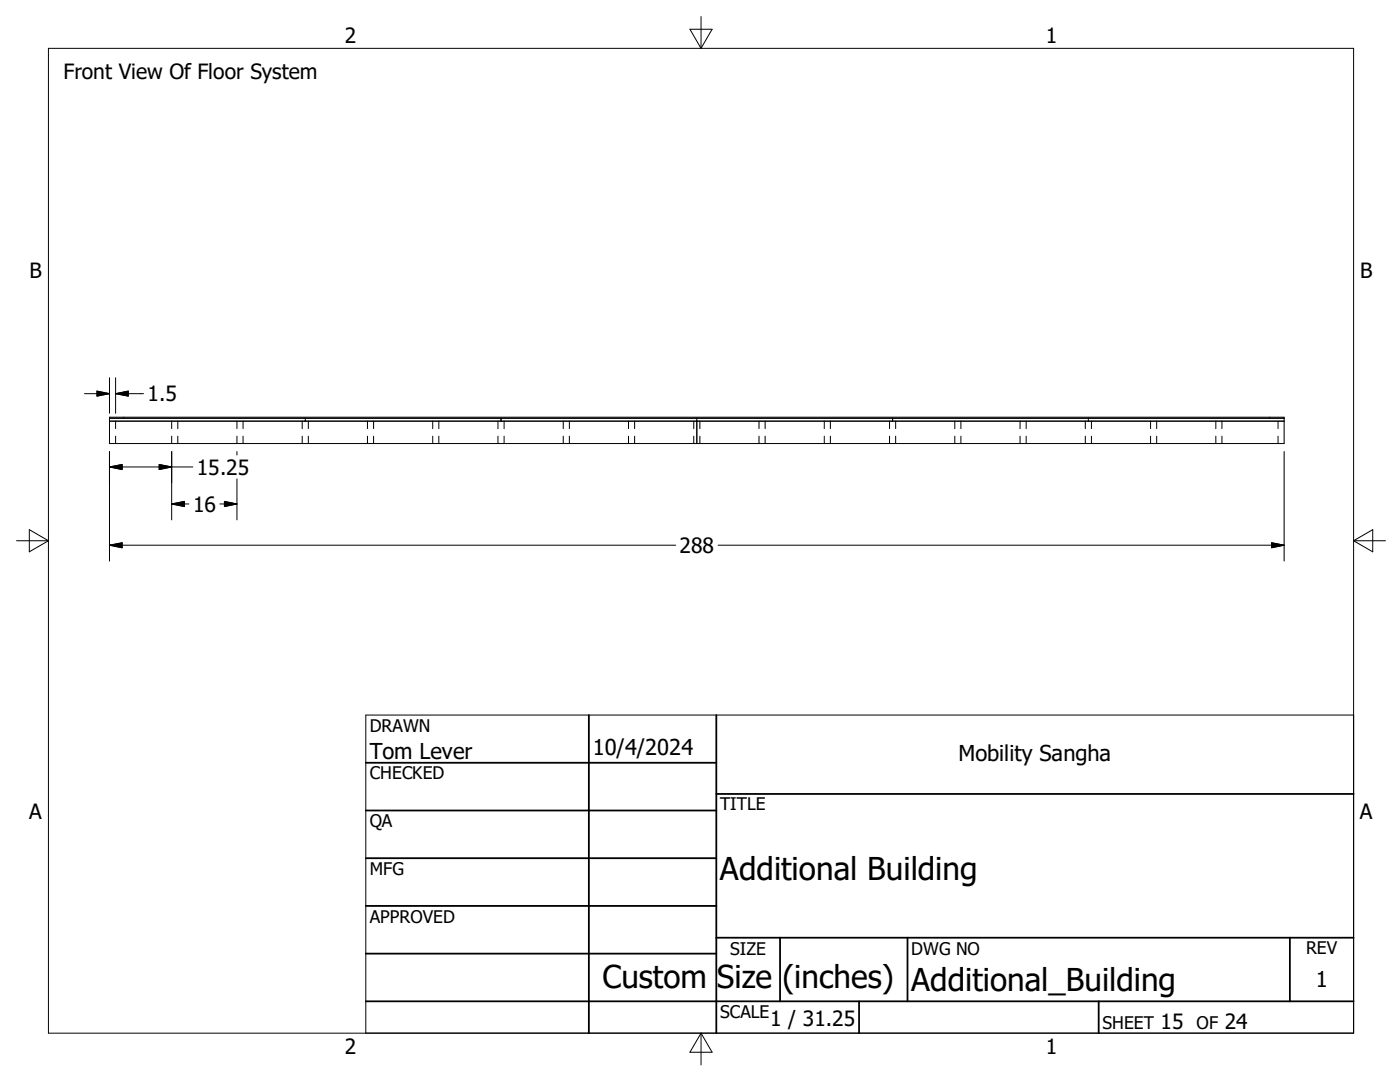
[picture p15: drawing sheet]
<svg xmlns="http://www.w3.org/2000/svg" width="279mm" height="216mm" viewBox="0 0 279 216" stroke-linecap="round" stroke-linejoin="round" font-family="sans-serif">
<defs><g id="words">
<g font-size="6.3">
<text x="143.7" y="175.6">Additional Building</text>
<text x="120.2" y="197.1">Custom Size (inches)</text>
<text x="181.9" y="197.7">Additional_Building</text>
</g>
<g font-size="4.4">
<text x="73.8" y="151.4">Tom Lever</text>
<text x="118.3" y="150.7">10/4/2024</text>
<text x="191.3" y="151.8">Mobility Sangha</text>
<text x="262.6" y="196.9">1</text>
</g>
<g font-size="4.2">
<text x="68.8" y="8.6">2</text>
<text x="208.7" y="8.6">1</text>
<text x="12.7" y="15.7">Front View Of Floor System</text>
<text x="5.9" y="55.5">B</text>
<text x="271.4" y="55.5">B</text>
<text x="29.5" y="80.1">1.5</text>
<text x="39.3" y="94.7">15.25</text>
<text x="38.5" y="102.1">16</text>
<text x="135.6" y="110.3">288</text>
<text x="5.8" y="163.4">A</text>
<text x="271.4" y="163.4">A</text>
<text x="153.7" y="204.7">1 / 31.25</text>
<text x="231.6" y="205.3">15</text>
<text x="244.4" y="205.3">24</text>
<text x="68.8" y="210.2">2</text>
<text x="208.7" y="210.2">1</text>
</g>
<g font-size="3.5">
<text x="73.8" y="146">DRAWN</text>
<text x="73.8" y="155.5">CHECKED</text>
<text x="143.7" y="161.7">TITLE</text>
<text x="73.8" y="165.1">QA</text>
<text x="73.8" y="174.6">MFG</text>
<text x="73.8" y="184.1">APPROVED</text>
<text x="145.7" y="190.5">SIZE</text>
<text x="181.9" y="190.5">DWG NO</text>
<text x="260.6" y="190.4">REV</text>
<text x="143.7" y="203.1">SCALE</text>
<text x="220" y="205.3">SHEET</text>
<text x="238.8" y="205.3">OF</text>
</g>
</g></defs>
<g fill="none" stroke="#000" stroke-width=".2">
<path d="M9.7 9.6h260.4v196.6h-260.4zM137.7 5.8h4.4l-2.2 3.8zM139.9 3.3v6.3M16.9 78.6h4.9M19.4 78l2.4 .6-2.4 .4zM21.8 75.4v7.1M23.1 75.4v7.1M23.1 78.6h5.5M23.1 78.6l2.5-.6v1zM21.8 83.2h234.5v5.3h-234.5zM21.8 84h234.5M21.8 90.1v21.9"/>
<path d="M21.8 83.5h234.5M21.8 93.2h16.7M21.8 93.2l2.6-.5v1zM23.1 84v1.5M23.1 87v1.5M24.7 83.2v.1M24.7 83.4v.1M31.8 92.7l2.5 .5-2.5 .5zM34.3 84v1.5M34.3 87v1.5M34.3 90.1v13.6M35.5 84v1.5"/>
<path d="M35.5 87v1.5M47.3 84v1.5M47.3 87v1.5M47.3 90.1v.7M47.3 95.6v8.1M48.5 84v1.5M48.5 87v1.5M60.3 84v1.5M60.3 87v1.5M60.9 83.5v.2M60.9 83.9v.1M61.5 84v1.5"/>
<path d="M61.5 87v1.5M73.3 84v1.5M73.3 87v1.5M74.6 84v1.5M74.6 87v1.5M86.4 84v1.5M86.4 87v1.5M87.6 84v1.5M87.6 87v1.5M99.4 84v1.5M99.4 87v1.5M100 83.5v.5"/>
<path d="M100.6 84v1.5M100.6 87v1.5M112.4 84v1.5M112.4 87v1.5M113.6 84v1.5M113.6 87v1.5M125.4 84v1.5M125.4 87v1.5M126.7 84v1.5M126.7 87v1.5M138.5 84v1.5M138.5 87v1.5"/>
<path d="M139.1 83.5v.2M139.1 83.9v4.6M139.7 84v1.5M139.7 87v1.5M151.5 84v1.5M151.5 87v1.5M152.7 84v1.5M152.7 87v1.5M164.5 84v1.5M164.5 87v1.5M165.7 84v1.5M165.7 87v1.5"/>
<path d="M177.5 84v1.5M177.5 87v1.5M178.1 83.5v.5M178.7 84v1.5M178.7 87v1.5M190.5 84v1.5M190.5 87v1.5M191.8 84v1.5M191.8 87v1.5M203.6 84v1.5M203.6 87v1.5M204.8 84v1.5"/>
<path d="M204.8 87v1.5M216.6 84v1.5M216.6 87v1.5M217.2 83.5v.2M217.2 83.9v.1M217.8 84v1.5M217.8 87v1.5M229.6 84v1.5M229.6 87v1.5M230.8 84v1.5M230.8 87v1.5M242.6 84v1.5"/>
<path d="M242.6 87v1.5M243.9 84v1.5M243.9 87v1.5M253.4 83.2v.1M253.4 83.4v.1M255.1 84v1.5M255.1 87v1.5M256.3 90.1v21.9M3.3 107.9h6.4M5.8 105.7l3.9 2.2-3.9 2.2zM21.8 108.8l2.6-.5v1zM21.8 108.8h113"/>
<path d="M34.3 100.6h3.4M34.3 100.6l2.5-.5v1zM43.9 100.6h3.4M44.8 100.1l2.5 .5-2.5 .5zM143.3 108.8h113M253.8 108.3l2.5 .5-2.5 .5zM270.1 107.9h6.4M270.1 107.9l3.9-2.2v4.4zM270.1 142.7h-197.1v63.5M139.9 206.2v6.3M139.9 206.2l2.2 3.8h-4.4z"/>
</g>
<g fill="none" stroke="#000" stroke-width=".36">
<path d="M73 152.2h70M117.5 142.7v63.5M143 158.4h127.1M143 142.7v63.5M73 161.7h70M73 171.2h70M73 180.8h70M73 190.3h70M73 199.8h197.1M143 187.1h127.1M155.7 187.1v12.7M171.4 199.8v6.4"/>
<path d="M181.1 187.1v12.7M219.3 199.8v6.4M257.4 187.1v12.7"/>
</g>
<path d="M19.4 78l2.4 .6-2.4 .4zM23.1 78.6l2.5-.6v1zM21.8 93.2l2.6-.5v1zM31.8 92.7l2.5 .5-2.5 .5zM21.8 108.8l2.6-.5v1zM34.3 100.6l2.5-.5v1zM44.8 100.1l2.5 .5-2.5 .5zM253.8 108.3l2.5 .5-2.5 .5z" fill="#000" stroke="#000" stroke-width=".2"/>
<use href="#words"/>
</svg>
